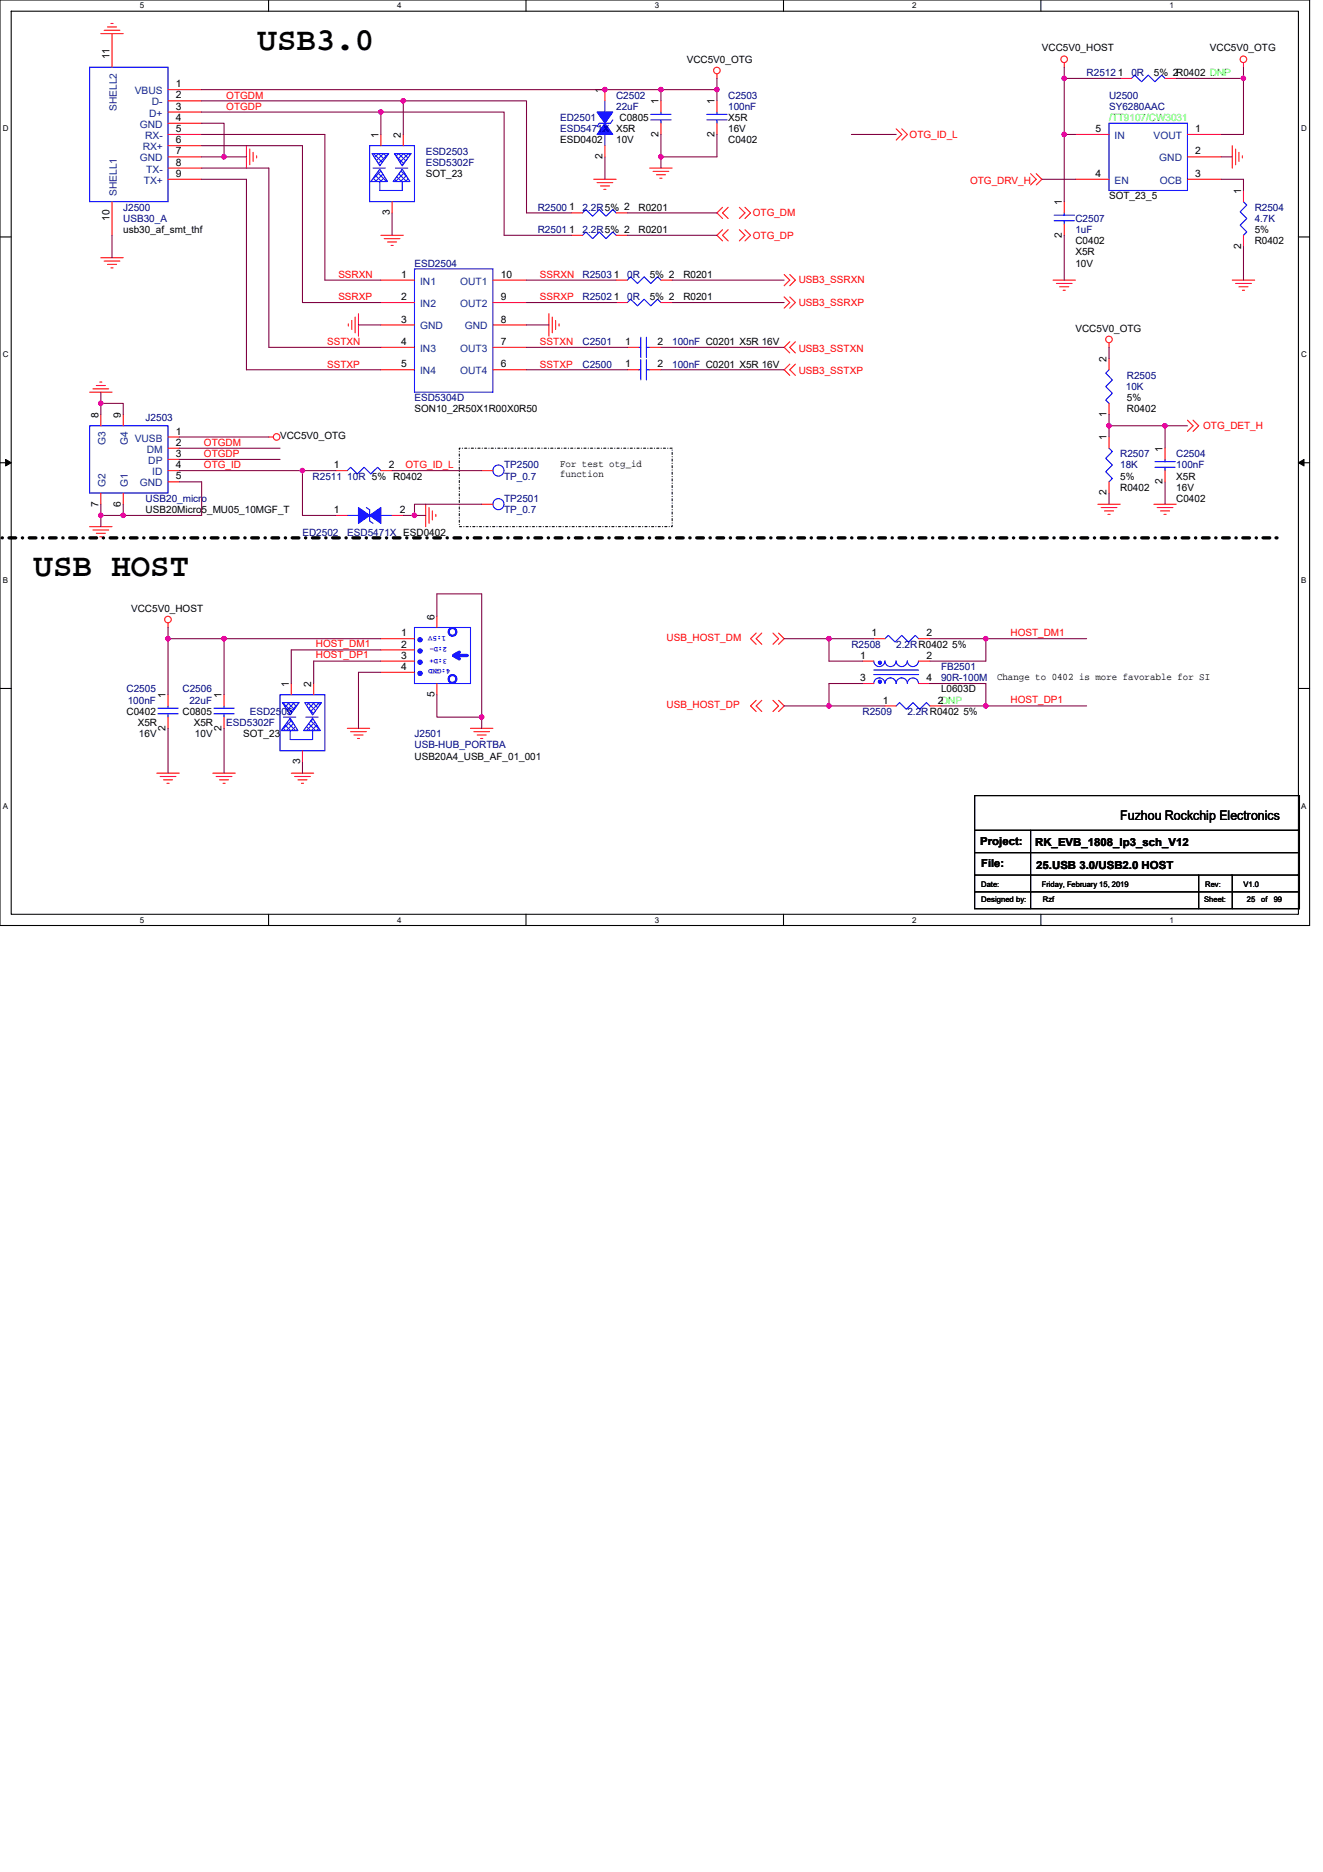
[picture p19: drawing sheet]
<svg xmlns="http://www.w3.org/2000/svg" width="210mm" height="297mm" viewBox="0 0 210 297" stroke-linecap="round" stroke-linejoin="round" font-family="sans-serif">
<defs><g id="words">
<g font-size="5.1">
<text x="40.9" y="7.9">USB3.0</text>
<text x="5.3" y="91.4">USB HOST</text>
</g>
<text font-size="2.1" x="177.8" y="130.1">Fuzhou Rockchip Electronics</text>
<g font-size="1.8">
<text x="155.6" y="134.1">Project:</text>
<text x="155.7" y="137.6">File:</text>
<text x="164.3" y="134.3">RK_EVB_1808_lp3_sch_V12</text>
<text x="164.5" y="137.8">25.USB 3.0/USB2.0 HOST</text>
</g>
<g font-size="1.6">
<text x="17.4" y="9.4" transform="rotate(-90 17.4 9.4)">11</text>
<text x="109" y="9.9">VCC5V0_OTG</text>
<text x="165.4" y="8.2">VCC5V0_HOST</text>
<text x="192" y="8.2">VCC5V0_OTG</text>
<text x="27.9" y="15.6">2</text>
<text x="27.9" y="17.4">3</text>
<text x="27.9" y="13.8">1</text>
<text x="95.6" y="14.8" transform="rotate(-90 95.6 14.8)">1</text>
<text x="104.5" y="16.5" transform="rotate(-90 104.5 16.5)">1</text>
<text x="113.4" y="16.5" transform="rotate(-90 113.4 16.5)">1</text>
<text x="177.4" y="12.1">1</text>
<text x="183.1" y="12.1">5% 2R0402 DNP</text>
<text x="27.9" y="19.2">4</text>
<text x="27.9" y="21">5</text>
<text x="27.9" y="22.7">6</text>
<text x="60.1" y="21.9" transform="rotate(-90 60.1 21.9)">1</text>
<text x="63.6" y="21.9" transform="rotate(-90 63.6 21.9)">2</text>
<text x="88.9" y="22.8">ESD0402</text>
<text x="97.8" y="22.8">10V</text>
<text x="98.3" y="19.2">C0805</text>
<text x="104.5" y="21.7" transform="rotate(-90 104.5 21.7)">2</text>
<text x="113.4" y="21.7" transform="rotate(-90 113.4 21.7)">2</text>
<text x="115.6" y="22.8">C0402</text>
<text x="115.6" y="19.2">X5R</text>
<text x="115.6" y="21">16V</text>
<text x="173.9" y="21">5</text>
<text x="189.7" y="21">1</text>
<text x="27.9" y="24.5">7</text>
<text x="27.9" y="28.1">9</text>
<text x="27.9" y="26.3">8</text>
<text x="67.6" y="28.1">SOT_23</text>
<text x="95.6" y="25.3" transform="rotate(-90 95.6 25.3)">2</text>
<text x="173.9" y="28.1">4</text>
<text x="189.7" y="24.5">2</text>
<text x="189.7" y="28.1">3</text>
<text x="17.4" y="35.1" transform="rotate(-90 17.4 35.1)">10</text>
<text x="61.8" y="34.2" transform="rotate(-90 61.8 34.2)">3</text>
<text x="90.3" y="33.4">1</text>
<text x="101.3" y="33.4">R0201</text>
<text x="168.5" y="32.5" transform="rotate(-90 168.5 32.5)">1</text>
<text x="176" y="31.6">SOT_23_5</text>
<text x="197" y="30.8" transform="rotate(-90 197 30.8)">1</text>
<text x="19.6" y="37">usb30_af_smt_thf</text>
<text x="90.3" y="37">1</text>
<text x="101.3" y="37">R0201</text>
<text x="168.5" y="37.7" transform="rotate(-90 168.5 37.7)">2</text>
<text x="170.7" y="38.8">C0402</text>
<text x="170.7" y="40.5">X5R</text>
<text x="197" y="39.5" transform="rotate(-90 197 39.5)">2</text>
<text x="199.1" y="38.8">R0402</text>
<text x="199.1" y="37">5%</text>
<text x="63.6" y="44.1">1</text>
<text x="63.6" y="47.6">2</text>
<text x="79.5" y="44.1">10</text>
<text x="79.5" y="47.6">9</text>
<text x="97.4" y="47.6">1</text>
<text x="97.4" y="44.1">1</text>
<text x="103.1" y="47.6">5% 2</text>
<text x="103.1" y="44.1">5% 2</text>
<text x="108.5" y="47.6">R0201</text>
<text x="108.5" y="44.1">R0201</text>
<text x="170.7" y="42.3">10V</text>
<text x="63.6" y="51.2">3</text>
<text x="79.5" y="51.2">8</text>
<text x="170.7" y="52.6">VCC5V0_OTG</text>
<text x="63.6" y="54.7">4</text>
<text x="63.6" y="58.3">5</text>
<text x="79.5" y="54.7">7</text>
<text x="79.5" y="58.3">6</text>
<text x="99.2" y="54.7">1</text>
<text x="99.2" y="58.3">1</text>
<text x="104.4" y="54.7">2</text>
<text x="104.4" y="58.3">2</text>
<text x="175.6" y="57.4" transform="rotate(-90 175.6 57.4)">2</text>
<text x="65.8" y="65.4">SON10_2R50X1R00X0R50</text>
<text x="178.9" y="65.4">R0402</text>
<text x="178.9" y="63.6">5%</text>
<text x="15.6" y="66.3" transform="rotate(-90 15.6 66.3)">8</text>
<text x="19.2" y="66.3" transform="rotate(-90 19.2 66.3)">9</text>
<text x="27.9" y="70.7">2</text>
<text x="27.9" y="69">1</text>
<text x="44.4" y="69.7">VCC5V0_OTG</text>
<text x="175.6" y="69.9" transform="rotate(-90 175.6 69.9)">1</text>
<text x="175.6" y="66.2" transform="rotate(-90 175.6 66.2)">1</text>
<text x="184.5" y="71.6" transform="rotate(-90 184.5 71.6)">1</text>
<text x="27.9" y="76.1">5</text>
<text x="27.9" y="74.3">4</text>
<text x="27.9" y="72.5">3</text>
<text x="53" y="74.3">1</text>
<text x="61.7" y="74.3">2</text>
<text x="88.9" y="74.1">For test otg_id</text>
<text x="88.9" y="75.7">function</text>
<text x="177.8" y="77.9">R0402</text>
<text x="177.8" y="76.1">5%</text>
<text x="184.5" y="76.8" transform="rotate(-90 184.5 76.8)">2</text>
<text x="186.7" y="76.1">X5R</text>
<text x="186.7" y="77.9">16V</text>
<text x="15.6" y="80.4" transform="rotate(-90 15.6 80.4)">7</text>
<text x="19.2" y="80.4" transform="rotate(-90 19.2 80.4)">6</text>
<text x="23.1" y="81.4">USB20Micro5_MU05_10MGF_T</text>
<text x="53" y="81.4">1</text>
<text x="63.5" y="81.4">2</text>
<text x="175.6" y="78.6" transform="rotate(-90 175.6 78.6)">2</text>
<text x="186.7" y="79.7">C0402</text>
<text x="20.8" y="97.1">VCC5V0_HOST</text>
<text x="63.6" y="101">1</text>
<text x="69" y="98.3" transform="rotate(-90 69 98.3)">6</text>
<text x="138.3" y="101">1</text>
<text x="147" y="101">2</text>
<text x="63.6" y="102.7">2</text>
<text x="63.6" y="104.5">3</text>
<text x="63.6" y="106.3">4</text>
<text x="136.5" y="104.5">1</text>
<text x="147" y="104.5">2</text>
<text x="158.2" y="107.9">Change to 0402 is more favorable for SI</text>
<text x="20.1" y="113.4">C0402</text>
<text x="26.3" y="110.8" transform="rotate(-90 26.3 110.8)">1</text>
<text x="29" y="113.4">C0805</text>
<text x="35.2" y="110.8" transform="rotate(-90 35.2 110.8)">1</text>
<text x="45.8" y="109" transform="rotate(-90 45.8 109)">1</text>
<text x="49.4" y="109" transform="rotate(-90 49.4 109)">2</text>
<text x="69" y="110.6" transform="rotate(-90 69 110.6)">5</text>
<text x="136.5" y="108.1">3</text>
<text x="140.1" y="111.6">1</text>
<text x="147" y="108.1">4</text>
<text x="148.8" y="111.6">2DNP</text>
<text x="149.4" y="109.9">L0603D</text>
<text x="21.9" y="115.2">X5R</text>
<text x="22.1" y="117">16V</text>
<text x="26.3" y="116" transform="rotate(-90 26.3 116)">2</text>
<text x="30.8" y="115.2">X5R</text>
<text x="30.9" y="117">10V</text>
<text x="35.2" y="116" transform="rotate(-90 35.2 116)">2</text>
<text x="38.6" y="117">SOT_23</text>
<text x="47.6" y="121.3" transform="rotate(-90 47.6 121.3)">3</text>
<text x="65.8" y="120.5">USB20A4_USB_AF_01_001</text>
</g>
<g font-size="1.6" fill="#004080">
<text x="18.5" y="17.6" transform="rotate(-90 18.5 17.6)">SHELL2</text>
<text x="21.4" y="14.9">VBUS</text>
<text x="24.1" y="16.7">D-</text>
<text x="22.2" y="20.3">GND</text>
<text x="22.6" y="23.8">RX+</text>
<text x="23.1" y="22.1">RX-</text>
<text x="23.7" y="18.5">D+</text>
<text x="176.9" y="22.1">IN</text>
<text x="183.1" y="22.1">VOUT</text>
<text x="22.2" y="25.6">GND</text>
<text x="22.8" y="29.2">TX+</text>
<text x="23.2" y="27.4">TX-</text>
<text x="176.9" y="29.2">EN</text>
<text x="184" y="25.6">GND</text>
<text x="184.1" y="29.2">OCB</text>
<text x="18.5" y="31.1" transform="rotate(-90 18.5 31.1)">SHELL1</text>
<text x="66.7" y="45.2">IN1</text>
<text x="73" y="45.2">OUT1</text>
<text x="66.7" y="48.7">IN2</text>
<text x="66.7" y="52.3">GND</text>
<text x="73" y="48.7">OUT2</text>
<text x="73.8" y="52.3">GND</text>
<text x="66.7" y="55.8">IN3</text>
<text x="66.7" y="59.4">IN4</text>
<text x="73" y="55.8">OUT3</text>
<text x="73" y="59.4">OUT4</text>
<text x="16.7" y="70.6" transform="rotate(-90 16.7 70.6)">G3</text>
<text x="20.3" y="70.6" transform="rotate(-90 20.3 70.6)">G4</text>
<text x="21.4" y="70.1">VUSB</text>
<text x="23.3" y="71.8">DM</text>
<text x="16.7" y="77.3" transform="rotate(-90 16.7 77.3)">G2</text>
<text x="20.3" y="77.3" transform="rotate(-90 20.3 77.3)">G1</text>
<text x="22.2" y="77.2">GND</text>
<text x="23.5" y="73.6">DP</text>
<text x="24.2" y="75.4">ID</text>
</g>
<g font-size="1.6" fill="#f00">
<text x="35.9" y="15.6">OTGDM</text>
<text x="35.9" y="17.4">OTGDP</text>
<text x="144.4" y="21.9">OTG_ID_L</text>
<text x="154" y="29.1">OTG_DRV_H</text>
<text x="119.5" y="34.3">OTG_DM</text>
<text x="119.5" y="37.9">OTG_DP</text>
<text x="53.7" y="44.1">SSRXN</text>
<text x="53.7" y="47.6">SSRXP</text>
<text x="85.7" y="47.6">SSRXP</text>
<text x="85.7" y="44.1">SSRXN</text>
<text x="126.8" y="45">USB3_SSRXN</text>
<text x="126.8" y="48.5">USB3_SSRXP</text>
<text x="51.9" y="54.8">SSTXN</text>
<text x="51.9" y="58.3">SSTXP</text>
<text x="85.7" y="58.3">SSTXP</text>
<text x="85.7" y="54.8">SSTXN</text>
<text x="126.8" y="55.8">USB3_SSTXN</text>
<text x="126.8" y="59.4">USB3_SSTXP</text>
<text x="32.4" y="70.8">OTGDM</text>
<text x="191" y="68.1">OTG_DET_H</text>
<text x="32.4" y="72.5">OTGDP</text>
<text x="32.4" y="74.2">OTG_ID</text>
<text x="64.4" y="74.2">OTG_ID_L</text>
<text x="105.8" y="101.7">USB_HOST_DM</text>
<text x="160.4" y="100.9">HOST_DM1</text>
<text x="50.1" y="102.7">HOST_DM1</text>
<text x="50.1" y="104.4">HOST_DP1</text>
<text x="105.8" y="112.4">USB_HOST_DP</text>
<text x="160.4" y="111.5">HOST_DP1</text>
</g>
<g font-size="1.6" fill="#000080">
<text x="97.8" y="15.6">C2502</text>
<text x="97.8" y="17.4">22uF</text>
<text x="115.6" y="15.6">C2503</text>
<text x="115.6" y="17.4">100nF</text>
<text x="172.5" y="12.1">R2512</text>
<text x="176" y="15.6">U2500</text>
<text x="176" y="17.4">SY6280AAC</text>
<text x="179.6" y="12.1">0R</text>
<text x="88.9" y="19.2">ED2501</text>
<text x="88.9" y="21">ESD5471X X5R</text>
<text x="67.6" y="24.5">ESD2503</text>
<text x="67.6" y="26.3">ESD5302F</text>
<text x="19.6" y="33.4">J2500</text>
<text x="19.6" y="35.2">USB30_A</text>
<text x="85.3" y="33.4">R2500</text>
<text x="92.5" y="33.4">2.2R5% 2</text>
<text x="170.7" y="35.2">C2507</text>
<text x="199.1" y="33.4">R2504</text>
<text x="199.1" y="35.2">4.7K</text>
<text x="85.3" y="37">R2501</text>
<text x="92.5" y="37">2.2R5% 2</text>
<text x="170.7" y="37">1uF</text>
<text x="65.8" y="42.3">ESD2504</text>
<text x="92.5" y="47.6">R2502</text>
<text x="92.5" y="44.1">R2503</text>
<text x="99.6" y="47.6">0R</text>
<text x="99.6" y="44.1">0R</text>
<text x="92.5" y="54.8">C2501</text>
<text x="92.5" y="58.3">C2500</text>
<text x="106.7" y="54.8">100nF C0201 X5R 16V</text>
<text x="106.7" y="58.3">100nF C0201 X5R 16V</text>
<text x="65.8" y="63.6">ESD5304D</text>
<text x="178.7" y="61.9">10K</text>
<text x="178.9" y="60.1">R2505</text>
<text x="23.1" y="66.8">J2503</text>
<text x="49.6" y="76.1">R2511 10R 5% R0402</text>
<text x="80" y="74.3">TP2500</text>
<text x="80" y="76.1">TP_0.7</text>
<text x="177.8" y="72.5">R2507</text>
<text x="177.8" y="74.3">18K</text>
<text x="186.7" y="72.5">C2504</text>
<text x="186.7" y="74.3">100nF</text>
<text x="23.1" y="79.7">USB20_micro</text>
<text x="80" y="79.7">TP2501</text>
<text x="80" y="81.4">TP_0.7</text>
<text x="48" y="85">ED2502</text>
<text x="55.1" y="85">ESD5471X ESD0402</text>
<text x="135.1" y="102.8">R2508</text>
<text x="142.2" y="102.8">2.2RR0402 5%</text>
<text x="149.4" y="106.3">FB2501</text>
<text x="20.1" y="109.9">C2505</text>
<text x="20.3" y="111.7">100nF</text>
<text x="29" y="109.9">C2506</text>
<text x="30.1" y="111.7">22uF</text>
<text x="39.6" y="113.4">ESD2505</text>
<text x="136.9" y="113.4">R2509</text>
<text x="144" y="113.4">2.2RR0402 5%</text>
<text x="149.4" y="108.1">90R-100M</text>
<text x="35.9" y="115.2">ESD5302F</text>
<text x="65.8" y="117">J2501</text>
<text x="65.8" y="118.8">USB-HUB_PORTBA</text>
</g>
<text font-size="1.6" fill="#0f0" x="176" y="19.2">/TT9107/CW3031</text>
<g font-size="1.3">
<text x="22.2" y="1.3">5</text>
<text x="63.1" y="1.3">4</text>
<text x="103.9" y="1.3">3</text>
<text x="144.8" y="1.3">2</text>
<text x="185.6" y="1.3">1</text>
<text x=".4" y="20.8">D</text>
<text x="206.5" y="20.8">D</text>
<text x=".4" y="56.6">C</text>
<text x="206.5" y="56.6">C</text>
<text x=".4" y="92.5">B</text>
<text x="206.5" y="92.5">B</text>
<text x=".4" y="128.3">A</text>
<text x="206.5" y="128.3">A</text>
<text x="22.2" y="146.4">5</text>
<text x="63.1" y="146.4">4</text>
<text x="103.9" y="146.4">3</text>
<text x="144.8" y="146.4">2</text>
<text x="185.6" y="146.4">1</text>
</g>
<g font-size="1.2" fill="#00f">
<text x="70.8" y="100.9" transform="rotate(-180 70.8 100.9)">1:5V</text>
<text x="71" y="102.6" transform="rotate(-180 71 102.6)">2:D-</text>
<text x="71" y="104.6" transform="rotate(-180 71 104.6)">3:D+</text>
<text x="71.5" y="106.2" transform="rotate(-180 71.5 106.2)">4:GND</text>
</g>
<g font-size="1.2">
<text x="155.7" y="140.7">Date:</text>
<text x="155.7" y="143.2">Designed by:</text>
<text x="165.4" y="140.7">Friday, February 15, 2019</text>
<text x="165.5" y="143.2">Rzf</text>
<text x="191.1" y="143.2">Sheet:</text>
<text x="191.3" y="140.7">Rev:</text>
<text x="197.4" y="140.7">V1.0</text>
<text x="197.9" y="143.2">25</text>
<text x="200.2" y="143.2">of</text>
<text x="202.2" y="143.2">99</text>
</g>
</g></defs>
<path d="M0 0h207.9v146.9h-207.9zM1.8 1.8h204.3v143.3h-204.3z" fill="none" stroke="#000" stroke-width=".17"/>
<g fill="#fff">
<path d="M22.2 .2h.7v1.4h-.7z"/>
<path d="M22.2 145.3h.7v1.4h-.7z"/>
</g>
<path d="M42.6 0v1.8M42.6 145.1v1.8" fill="none" stroke="#000" stroke-width=".17"/>
<g fill="#fff">
<path d="M63.1 .2h.7v1.4h-.7z"/>
<path d="M63.1 145.3h.7v1.4h-.7z"/>
</g>
<path d="M83.5 0v1.8M83.5 145.1v1.8" fill="none" stroke="#000" stroke-width=".17"/>
<g fill="#fff">
<path d="M103.9 .2h.7v1.4h-.7z"/>
<path d="M103.9 145.3h.7v1.4h-.7z"/>
</g>
<path d="M124.4 0v1.8M124.4 145.1v1.8" fill="none" stroke="#000" stroke-width=".17"/>
<g fill="#fff">
<path d="M144.8 .2h.7v1.4h-.7z"/>
<path d="M144.8 145.3h.7v1.4h-.7z"/>
</g>
<path d="M165.2 0v1.8M165.2 145.1v1.8" fill="none" stroke="#000" stroke-width=".17"/>
<g fill="#fff">
<path d="M185.6 .2h.7v1.4h-.7z"/>
<path d="M185.6 145.3h.7v1.4h-.7z"/>
<path d="M.4 19.7h1v1.4h-1z"/>
<path d="M206.5 19.7h.9v1.4h-.9z"/>
<path d="M.4 55.5h1v1.4h-1z"/>
<path d="M206.5 55.5h.9v1.4h-.9z"/>
</g>
<path d="M0 37.6h1.8M206.1 37.6h1.8" fill="none" stroke="#000" stroke-width=".17"/>
<g fill="#fff">
<path d="M.4 91.3h.9v1.5h-.9z"/>
<path d="M206.5 91.3h.9v1.5h-.9z"/>
</g>
<path d="M0 73.4h1.8M206.1 73.4h1.8" fill="none" stroke="#000" stroke-width=".17"/>
<path d="M.9 72.9l.9 .5-.9 .5zM206.1 73.4l.9-.5v1z" fill="#000" stroke="#000" stroke-width=".16"/>
<g fill="#fff">
<path d="M.4 127.1h.9v1.5h-.9z"/>
<path d="M206.5 127.1h.9v1.5h-.9z"/>
</g>
<path d="M0 109.2h1.8M206.1 109.2h1.8M154.7 126.2h51.5v18h-51.5zM154.7 131.7h51.5M154.7 135.3h51.5M154.7 138.9h51.5M163.6 131.7v12.5M190.2 138.9v5.3M195.6 138.9v5.3M154.7 141.5h51.5" fill="none" stroke="#000" stroke-width=".17"/>
<path d="M-.1 85.3h202.6" fill="none" stroke="#000" stroke-width=".53" stroke-dasharray="1.1 1.1 0 1.1"/>
<circle cx="202.5" cy="85.3" r=".26" fill="#000" stroke-dasharray="1.1 1.1 0 1.1"/>
<path d="M72.9 71.1h33.8v12.5h-33.8z" fill="none" stroke="#000" stroke-width=".17" stroke-dasharray=".3 .3 0 .3"/>
<g fill="none" stroke="#f00" stroke-width=".17">
<path d="M16 5.3h3.6M16.5 4.8h2.5M17.1 4.3h1.4M17.6 3.7h.3M17.8 5.3v5.4M26.7 14.2h5.3M26.7 16h5.3M26.7 17.8h5.3M26.7 19.6h5.3M113.8 11.7v.7M168.9 9.9v.8M197.4 9.9v.8"/>
<path d="M17.8 32v5.3M26.7 21.3h5.3M26.7 23.1h5.3M26.7 24.9h5.3M26.7 26.7h5.3M26.7 28.4h5.3M39.1 23.1v3.6M39.6 23.6v2.5M40.2 24.2v1.4M40.7 24.7v.4M60.5 37.3h3.5M61 37.9h2.5"/>
<path d="M61.5 38.4h1.4M62.1 38.9h.3M94.2 28.4h3.6M94.8 29h2.5M95.3 29.5h1.4M95.8 30.1h.4M103.1 26.7h3.6M103.7 27.2h2.5M104.2 27.7h1.4M104.7 28.3h.4M114.7 32.9l-.9 .9 .9 .9M114.7 36.4l-.9 .9 .9 .9"/>
<path d="M115.6 32.9l-.9 .9 .9 .9M115.6 36.4l-.9 .9 .9 .9M117.3 32.9l.9 .9-.9 .9M117.3 36.4l.9 .9-.9 .9M118.2 32.9l.9 .9-.9 .9M118.2 36.4l.9 .9-.9 .9M142.2 20.4l.9 .9-.9 .9M143.1 20.4l.9 .9-.9 .9M163.6 27.6l.9 .8-.9 .9M164.5 27.6l.9 .8-.9 .9M195.6 23.1v3.6M196.1 23.6v2.5"/>
<path d="M196.6 24.2v1.4M197.2 24.7v.4M16 40.9h3.6M16.5 41.4h2.5M17.1 42h1.4M17.6 42.5h.3M55.3 51.4v.3M55.8 50.8v1.5M56.4 50.3v2.5M56.9 49.8v3.5M87.1 49.8v3.5M87.7 50.3v2.5"/>
<path d="M88.2 50.8v1.5M88.7 51.4v.3M97.8 48h1.8M104.9 48h1.8M124.5 43.6l.8 .8-.8 .9M124.5 47.1l.8 .9-.8 .9M125.3 54.2l-.8 .9 .8 .9M125.3 57.8l-.8 .9 .8 .9M125.3 43.6l.9 .8-.9 .9M125.3 47.1l.9 .9-.9 .9M126.2 54.2l-.9 .9 .9 .9M126.2 57.8l-.9 .9 .9 .9"/>
<path d="M167.1 44.4h3.6M167.7 45h2.5M168.2 45.5h1.4M168.7 46.1h.4M176 54.4v.7M195.6 44.4h3.5M196.1 45h2.5M196.6 45.5h1.5M197.2 46.1h.3M14.2 62.2h3.6M14.8 61.7h2.5M15.3 61.2h1.4"/>
<path d="M15.8 60.6h.4M42.7 69.3h.7M76.5 74.7h1.7M188.5 66.7l.9 .9-.9 .9M189.4 66.7l.8 .9-.8 .9M14.2 83.6h3.6M14.8 84.1h2.5M15.3 84.6h1.4M15.8 85.2h.4M26.7 98.8v.8M67.6 80v3.6M68.1 80.5v2.5"/>
<path d="M68.6 81.1v1.4M69.2 81.6v.4M174.2 80h3.6M174.8 80.5h2.5M175.3 81.1h1.4M175.9 81.6h.3M183.1 80h3.6M183.7 80.5h2.5M184.2 81.1h1.4M184.7 81.6h.4M26.7 110.2v1.8M26.7 113.8v1.8"/>
<path d="M35.6 110.2v1.8M35.6 113.8v1.8M55.1 115.6h3.6M55.6 116.1h2.5M56.2 116.6h1.4M56.7 117.2h.4M74.7 115.6h3.5M75.2 116.1h2.5M75.7 116.6h1.5M76.3 117.2h.3M120 100.5l-.9 .8 .9 .9M120 111.1l-.9 .9 .9 .9"/>
<path d="M120.9 100.5l-.9 .8 .9 .9M120.9 111.1l-.9 .9 .9 .9M122.7 100.5l.9 .8-.9 .9M122.7 111.1l.9 .9-.9 .9M123.6 100.5l.9 .8-.9 .9M123.6 111.1l.9 .9-.9 .9M136.9 104.9h1.8M136.9 108.5h1.8M138.7 101.3h1.8M145.8 101.3h1.8M145.8 104.9h1.8M145.8 108.5h1.8"/>
<path d="M24.9 122.7h3.5M25.4 123.2h2.5M26 123.7h1.4M26.5 124.3h.3M33.8 122.7h3.5M34.3 123.2h2.5M34.8 123.7h1.5M35.4 124.3h.3M46.2 122.7h3.6M46.8 123.2h2.5M47.3 123.7h1.4M47.8 124.3h.4"/>
<circle cx="113.8" cy="11.2" r=".52"/>
<circle cx="168.9" cy="9.4" r=".52"/>
<circle cx="197.3" cy="9.4" r=".52"/>
<circle cx="176" cy="53.9" r=".52"/>
<circle cx="43.9" cy="69.3" r=".52"/>
<circle cx="26.7" cy="98.3" r=".52"/>
</g>
<g fill="none" stroke="#00f" stroke-width=".17">
<path d="M14.2 10.7h12.5v21.3h-12.5zM99.6 48l.5-.5 1.1 1 1-1 1.1 1 1.1-1 .5 .5M25.1 113.3h3.2M25.1 112.4h3.2M26.7 112v.4M26.7 113.3v.5M34 113.3h3.2M34 112.4h3.2M35.6 112v.4M35.6 113.3v.5M46.1 115.9v1.4h3.5v-1.4M138.7 104.9a.88 .88 0 0 0 .9 .9 .88 .88 0 0 0 .8-.9"/>
<path d="M138.7 107h7.1M138.7 106.3h7.1M138.7 108.4a.88 .88 0 0 1 .9-.8 .88 .88 0 0 1 .8 .8M140.5 104.9a.88 .88 0 0 0 .8 .9 .88 .88 0 0 0 .9-.9M140.5 108.4a.88 .88 0 0 1 .8-.8 .88 .88 0 0 1 .9 .8M140.5 101.3l.5-.5 1.1 1.1 1-1.1 1.1 1.1 1.1-1.1 .5 .5M142.2 108.4a.88 .88 0 0 1 .9-.8 .88 .88 0 0 1 .9 .8M142.2 104.9a.88 .88 0 0 0 .9 .9 .88 .88 0 0 0 .9-.9M144 108.4a.88 .88 0 0 1 .9-.8 .88 .88 0 0 1 .9 .8M144 104.9a.88 .88 0 0 0 .9 .9 .88 .88 0 0 0 .9-.9"/>
<circle cx="79.1" cy="74.7" r=".88"/>
</g>
<g fill="#00f" stroke="#00f" stroke-width=".17">
<circle cx="139.7" cy="105.2" r=".25"/>
<circle cx="139.7" cy="108.2" r=".25"/>
</g>
<path d="M46.1 114l1.2 1.9h-2.7z" fill="#fff"/>
<path d="M46.1 114l1.2 1.9h-2.7z" fill="#00f" stroke="#00f" stroke-width=".17"/>
<path d="M45 113.8h1.9" fill="none" stroke="#00f" stroke-width=".17"/>
<path d="M44.8 111.5h2.7l-1.4 1.9z" fill="#fff"/>
<path d="M44.8 111.5h2.7l-1.4 1.9z" fill="#00f" stroke="#00f" stroke-width=".17"/>
<path d="M48.5 113.8h2" fill="none" stroke="#00f" stroke-width=".17"/>
<path d="M49.6 114l1.2 1.9h-2.6z" fill="#fff"/>
<path d="M49.6 114l1.2 1.9h-2.6z" fill="#00f" stroke="#00f" stroke-width=".17"/>
<path d="M48.4 111.5h2.6l-1.4 1.9z" fill="#fff"/>
<g fill="#00f" stroke="#00f" stroke-width=".17">
<path d="M48.4 111.5h2.6l-1.4 1.9z"/>
<path d="M94.8 17.8h2.5l-1.3 1.8z" fill-rule="evenodd"/>
<path d="M96 19.6l1.3 1.7h-2.5z" fill-rule="evenodd"/>
</g>
<g fill="none" stroke="#00f" stroke-width=".17">
<path d="M96 16v1.8M97.3 19l-.4 .6h-1.8l-.3 .5M112.2 19h3.2M112.2 18.1h3.2M113.8 17.8v.3M113.8 19v.6M179.6 12.4l.5-.5 1.1 1.1 1-1.1 1.1 1.1 1.1-1.1 .5 .5M60.3 28.8v1.4h3.5v-1.4M92.5 37.3l.5-.5 1.1 1.1 1-1.1 1.1 1.1 1.1-1.1 .5 .5M92.5 33.8l.5-.5 1.1 1 1-1 1.1 1 1.1-1 .5 .5M96 21.3v1.8M99.6 44.4l.5-.5 1.1 1.1 1-1.1 1.1 1.1 1.1-1.1 .5 .5"/>
<path d="M101.3 55.1h.4M101.7 53.5v3.2M102.6 53.5v3.2M102.6 55.1h.5M183.3 74.1h3.2M183.3 73.3h3.2M184.9 72.9v.4M184.9 74.1v.6M44.4 110.2h7.2v8.9h-7.2z"/>
</g>
<g fill="none" stroke="#f00" stroke-width=".17">
<path d="M96 14.2v1.8M113.8 16v1.8M113.8 19.6v1.7M177.8 12.4h1.8M184.9 12.4h1.8M90.7 37.3h1.8M90.7 33.8h1.8M96 23.1v1.8M97.8 37.3h1.8M97.8 33.8h1.8M97.8 44.4h1.8M99.6 55.1h1.7"/>
<path d="M103.1 55.1h1.8M104.9 44.4h1.8M184.9 71.1v1.8M184.9 74.7v1.8M46.2 108.5v1.7M48 119.1v1.8M49.8 108.5v1.7"/>
</g>
<path d="M60.3 26.8l1.2 2h-2.7z" fill="#fff"/>
<path d="M60.3 26.8l1.2 2h-2.7z" fill="#00f" stroke="#00f" stroke-width=".17"/>
<path d="M59.2 26.7h2" fill="none" stroke="#00f" stroke-width=".17"/>
<path d="M59 24.4h2.7l-1.4 1.9z" fill="#fff"/>
<path d="M59 24.4h2.7l-1.4 1.9z" fill="#00f" stroke="#00f" stroke-width=".17"/>
<path d="M62.8 26.7h1.9" fill="none" stroke="#00f" stroke-width=".17"/>
<path d="M63.8 26.8l1.3 2h-2.7z" fill="#fff"/>
<path d="M63.8 26.8l1.3 2h-2.7z" fill="#00f" stroke="#00f" stroke-width=".17"/>
<path d="M62.6 24.4h2.7l-1.5 1.9z" fill="#fff"/>
<g fill="#00f" stroke="#00f" stroke-width=".17">
<path d="M62.6 24.4h2.7l-1.5 1.9z"/>
<path d="M56.9 80.5l1.8 1.3-1.8 1.2z" fill-rule="evenodd"/>
<path d="M58.7 81.8l1.8-1.3v2.5z" fill-rule="evenodd"/>
<circle cx="66.7" cy="103.3" r=".35"/>
<circle cx="66.7" cy="106.8" r=".35"/>
<circle cx="66.7" cy="105.1" r=".35"/>
<circle cx="66.7" cy="101.5" r=".35"/>
</g>
<g fill="none" stroke="#00f" stroke-width=".17">
<path d="M103.3 19h3.2M103.3 18.1h3.2M104.9 17.8v.3M104.9 19v.6M176 19.6h12.5v10.6h-12.5zM58.7 23.1h7.1v8.9h-7.1zM167.3 35h3.2M167.3 34.1h3.2M168.9 33.8v.3M168.9 35v.6M197.4 32l.5 .5-1.1 1.1 1.1 1.1-1.1 1 1.1 1.1-.5 .5M65.8 42.7h12.4v19.5h-12.4z"/>
<path d="M101.3 58.7h.4M101.7 57.1v3.2M102.6 57.1v3.2M102.6 58.7h.5M176 58.7l-.5 .5 1.1 1.1-1.1 1 1.1 1.1-1.1 1.1 .5 .5M14.2 67.6h12.5v10.6h-12.5zM55.1 74.7l.5-.6 1.1 1.1 1.1-1.1 1 1.1 1.1-1.1 .6 .6M176 71.1l.6 .5-1.1 1.1 1.1 1.1-1.1 1 1.1 1.1-.6 .6M55.1 81.8h1.8M58.1 80.5l.6 .4v1.8l.5 .3M60.5 81.8h1.7M65.8 99.6h8.9v8.9h-8.9z"/>
<path d="M142.2 112l.6-.5 1 1 1.1-1 1.1 1 1-1 .6 .5"/>
<circle cx="79.1" cy="80" r=".88"/>
<circle cx="71.8" cy="107.7" r=".7"/>
<circle cx="71.8" cy="100.3" r=".7"/>
<circle cx="71.8" cy="100.3" r=".53"/>
<circle cx="71.8" cy="107.7" r=".53"/>
</g>
<g fill="none" stroke="#f00" stroke-width=".17">
<path d="M104.9 16v1.8M104.9 19.6v1.7M60.5 21.3v1.8M62.2 32v1.8M64 21.3v1.8M168.9 32v1.8M168.9 35.6v1.7M170.7 28.4h5.3M170.7 21.3h5.3M188.5 28.4h5.3M188.5 24.9h5.3M188.5 21.3h5.3"/>
<path d="M197.4 30.2v1.8M197.4 37.3v1.8M60.5 44.4h5.3M60.5 48h5.3M60.5 55.1h5.3M60.5 58.7h5.3M60.5 51.6h5.3M78.2 44.4h5.4M78.2 48h5.4M78.2 55.1h5.4M78.2 58.7h5.4M78.2 51.6h5.4"/>
<path d="M99.6 58.7h1.7M103.1 58.7h1.8M176 56.9v1.8M16 78.2v1.8M16 65.8v1.8M19.6 78.2v1.8M19.6 65.8v1.8M26.7 69.3h1.7M26.7 71.1h1.7M26.7 72.9h1.7M26.7 74.7h1.7M26.7 76.5h1.7"/>
<path d="M53.3 74.7h1.8M60.5 74.7h1.7M176 69.3v1.8M176 76.5v1.7M176 64v1.8M53.3 81.8h1.8M62.2 81.8h1.8M69.3 97.8v1.8M76.5 80h1.7M60.5 103.1h5.3M60.5 104.9h5.3M60.5 106.7h5.3"/>
<path d="M60.5 101.3h5.3M69.3 108.5v1.7M140.5 112h1.7M147.6 112h1.8"/>
</g>
<path d="M72.9 103.5l-.9 .5M74.1 104h-2.1l.9 .5" fill="none" stroke="#00f" stroke-width=".53"/>
<g fill="none" stroke="#800040" stroke-width=".17">
<path d="M32 16h32M32 17.8h28.5M32 19.6h3.6v5.3M60.5 17.8v3.5M60.5 17.8h19.5v19.5h10.7M64 16v5.3M64 16h19.6v17.8h7.1M104.9 14.2v1.8M104.9 14.2h8.9M104.9 14.2h-72.9M113.8 14.2v1.8M113.8 12.4v1.8"/>
<path d="M168.9 10.7v1.7M177.8 12.4h-8.9v8.9M186.7 12.4h10.7v8.9h-3.6M197.4 10.7v1.7M17.8 37.3v3.6M32 28.4h7.1v30.3h21.4M32 26.7h10.7v28.4h17.8M32 23.1h16v24.9h12.5M32 24.9h3.6M32 21.3h19.6v23.1h8.9M35.6 24.9h3.5M62.2 33.8v3.5"/>
<path d="M96 24.9v3.5M99.6 33.8h14.2M99.6 37.3h14.2M104.9 21.3v3.6M104.9 24.9v1.8M113.8 21.3v3.6h-8.9M135.1 21.3h7.1M165.4 28.4h5.3M168.9 21.3v10.7M168.9 37.3v7.1M168.9 21.3h1.8M193.8 28.4h3.6v1.8"/>
<path d="M193.8 24.9h1.8M197.4 39.1v5.3M56.9 51.6h3.6M83.6 48h14.2M83.6 58.7h16M83.6 55.1h16M83.6 51.6h3.5M83.6 44.4h14.2M104.9 58.7h19.6M104.9 55.1h19.6M106.7 44.4h17.8M106.7 48h17.8"/>
<path d="M176 55.1v1.8M16 65.8v-1.8h3.6v1.8M16 62.2v1.8M28.4 69.3h14.3M28.4 71.1h16M28.4 72.9h16M28.4 74.7h19.6M28.4 76.5h3.6v5.3h-12.4M48 74.7h5.3M48 74.7v7.1h5.3M62.2 74.7h14.3M176 67.6v1.7"/>
<path d="M176 67.6h8.9M176 78.2v1.8M176 65.8v1.8M184.9 67.6v3.5M184.9 76.5v3.5M184.9 67.6h3.6M16 80v1.8M19.6 80v1.8h-3.6v1.8M26.7 99.6v1.7M64 81.8h1.8M65.8 81.8h1.8M69.3 97.8v-3.6h7.2v19.6"/>
<path d="M76.5 80h-10.7v1.8M26.7 115.6v7.1M26.7 101.3v8.9M26.7 101.3h8.9M35.6 115.6v7.1M35.6 101.3v8.9M35.6 101.3h24.9M60.5 106.7h-3.6v8.9M60.5 104.9h-10.7v3.6M60.5 103.1h-14.3v5.4M69.3 110.2v3.6h7.2v1.8M124.5 112h7.1"/>
<path d="M124.5 101.3h7.1M131.6 101.3v3.6h5.3M131.6 101.3h7.1M131.6 112h8.9M136.9 108.5h-5.3v3.5M147.6 101.3h8.9M147.6 108.5h8.9v3.5M149.4 112h7.1M156.5 101.3v3.6h-8.9M156.5 101.3h16M156.5 112h16M48 120.9v1.8"/>
</g>
<g fill="#f0f" stroke="#f0f" stroke-width=".17">
<circle cx="184.9" cy="67.6" r=".35"/>
<circle cx="176" cy="67.6" r=".35"/>
<circle cx="76.4" cy="113.8" r=".35"/>
<circle cx="26.7" cy="101.3" r=".35"/>
<circle cx="35.5" cy="101.3" r=".35"/>
<circle cx="131.6" cy="101.3" r=".35"/>
<circle cx="156.5" cy="101.3" r=".35"/>
<circle cx="131.6" cy="112" r=".35"/>
<circle cx="156.5" cy="112" r=".35"/>
<circle cx="113.8" cy="14.2" r=".35"/>
<circle cx="104.9" cy="14.2" r=".35"/>
<circle cx="104.9" cy="24.9" r=".35"/>
<circle cx="96" cy="14.2" r=".35"/>
<circle cx="64" cy="16" r=".35"/>
<circle cx="60.4" cy="17.8" r=".35"/>
<circle cx="197.3" cy="12.4" r=".35"/>
<circle cx="168.9" cy="12.4" r=".35"/>
<circle cx="168.9" cy="21.3" r=".35"/>
<circle cx="16" cy="81.8" r=".35"/>
<circle cx="16" cy="64" r=".35"/>
<circle cx="19.5" cy="81.8" r=".35"/>
<circle cx="48" cy="74.7" r=".35"/>
<circle cx="35.5" cy="24.9" r=".35"/>
<circle cx="65.8" cy="81.8" r=".35"/>
</g>
<use href="#words"/>
</svg>
